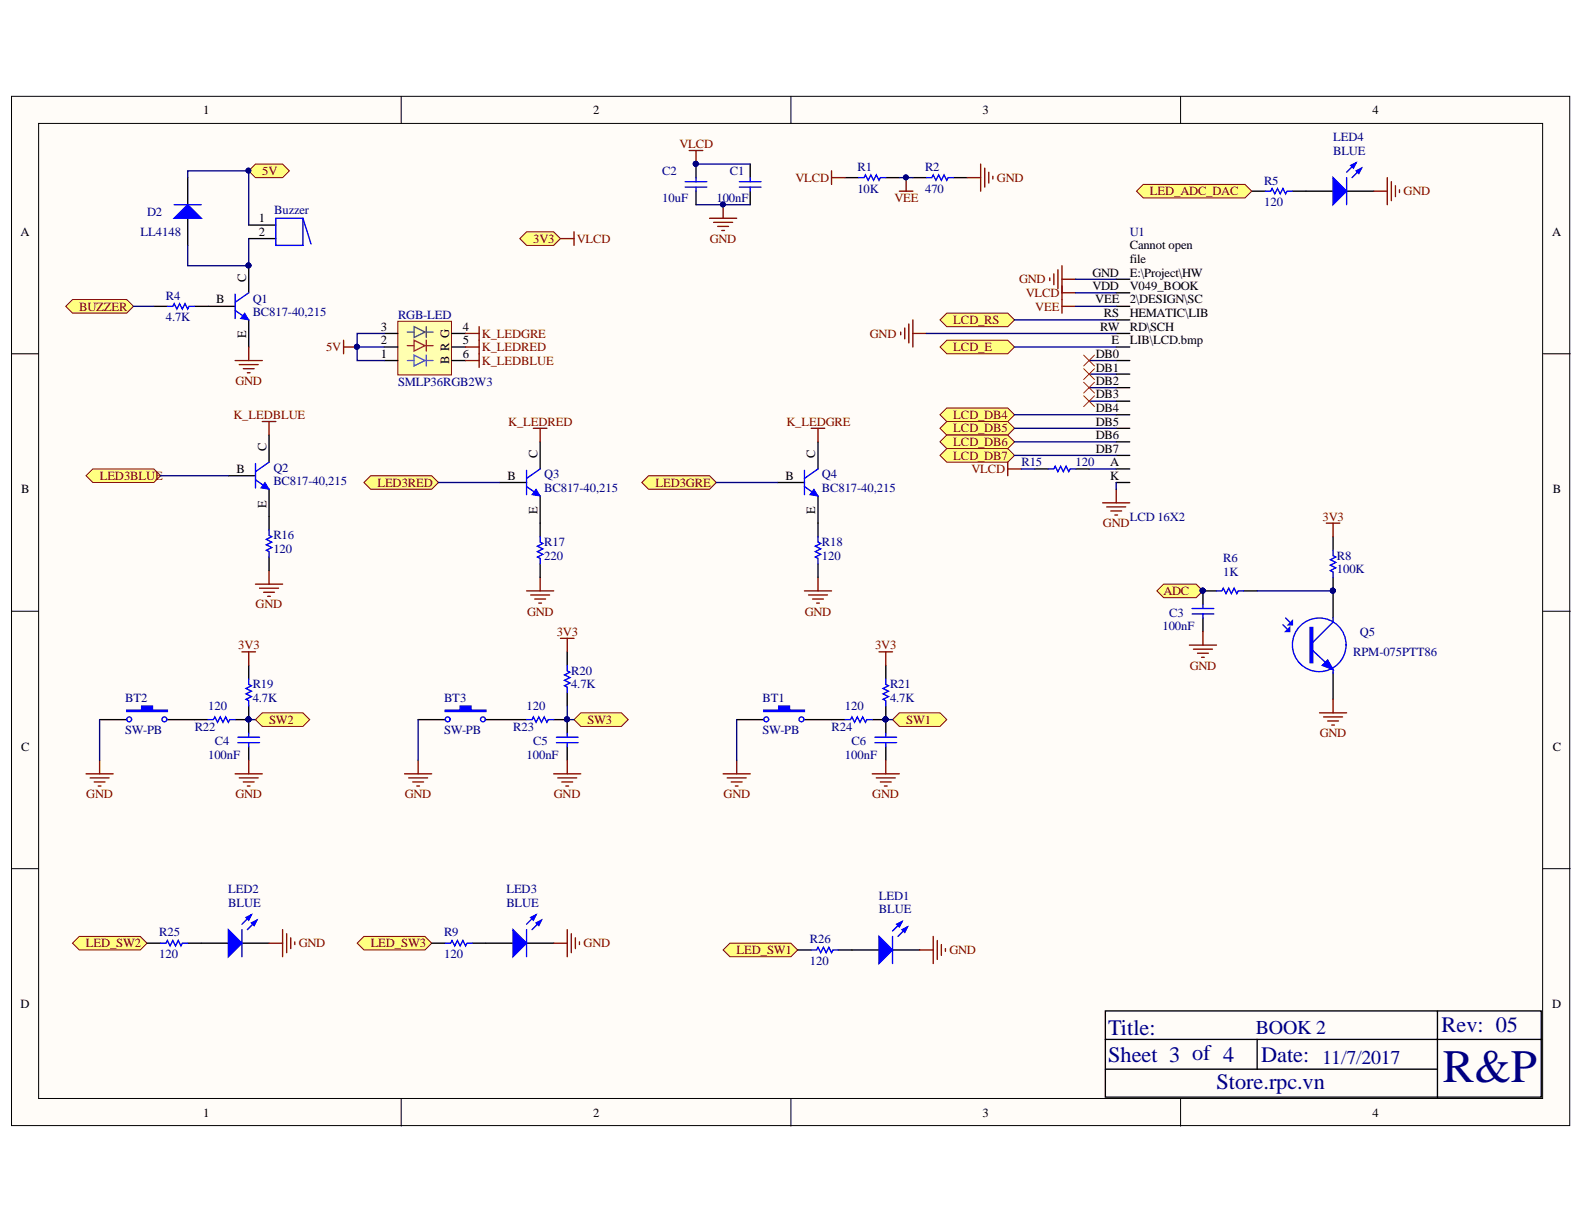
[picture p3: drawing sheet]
<svg xmlns="http://www.w3.org/2000/svg" width="279mm" height="216mm" viewBox="0 0 279 216" stroke-linecap="round" stroke-linejoin="round" font-family="sans-serif">
<defs><g id="words">
<text font-size="8.2" fill="#000080" x="254.5" y="190.9">R&amp;P</text>
<g font-size="3.9" fill="#000080">
<text x="195.5" y="182.5">Title:</text>
<text x="254.3" y="182.1">Rev: 05</text>
<text x="195.5" y="187.3">Sheet 3 of 4</text>
<text x="222.5" y="187.3">Date:</text>
<text x="214.6" y="192">Store.rpc.vn</text>
</g>
<g font-size="3.5" fill="#000080">
<text x="221.5" y="182.3">BOOK 2</text>
<text x="233.2" y="187.6">11/7/2017</text>
</g>
<g font-size="2.2">
<text x="35.9" y="20.1">1</text>
<text x="104.6" y="20.1">2</text>
<text x="173.3" y="20.1">3</text>
<text x="242.1" y="20.1">4</text>
<text x="3.6" y="41.6">A</text>
<text x="45.7" y="39.2">1</text>
<text x="45.7" y="41.6">2</text>
<text x="273.8" y="41.6">A</text>
<text x="199.3" y="44">Cannot open</text>
<text x="199.3" y="46.4">file</text>
<text x="38.1" y="53.5">B</text>
<text x="43.4" y="49.7" transform="rotate(-90 43.4 49.7)">C</text>
<text x="192.7" y="48.8">GND</text>
<text x="192.7" y="51.2">VDD</text>
<text x="193.2" y="53.5">VEE</text>
<text x="199.3" y="48.8">E:\Project\HW</text>
<text x="199.3" y="51.2">V049_BOOK</text>
<text x="199.3" y="53.5">2\DESIGN\SC</text>
<text x="43.4" y="59.6" transform="rotate(-90 43.4 59.6)">E</text>
<text x="67.2" y="58.3">3</text>
<text x="81.6" y="58.3">4</text>
<text x="194" y="58.3">RW</text>
<text x="194.7" y="56">RS</text>
<text x="199.3" y="56">HEMATIC\LIB</text>
<text x="199.3" y="58.3">RD\SCH</text>
<text x="67.2" y="63.2">1</text>
<text x="67.2" y="60.7">2</text>
<text x="79.3" y="64.2" transform="rotate(-90 79.3 64.2)">B R G</text>
<text x="81.6" y="60.7">5</text>
<text x="81.6" y="63.2">6</text>
<text x="193.3" y="63.2">DB0</text>
<text x="193.3" y="65.5">DB1</text>
<text x="196.1" y="60.7">E</text>
<text x="199.3" y="60.7">LIB\LCD.bmp</text>
<text x="193.3" y="67.9">DB2</text>
<text x="193.3" y="70.3">DB3</text>
<text x="193.3" y="72.7">DB4</text>
<text x="193.3" y="75.1">DB5</text>
<text x="193.3" y="77.5">DB6</text>
<text x="41.7" y="83.5">B</text>
<text x="47" y="79.6" transform="rotate(-90 47 79.6)">C</text>
<text x="94.8" y="80.8" transform="rotate(-90 94.8 80.8)">C</text>
<text x="143.8" y="80.8" transform="rotate(-90 143.8 80.8)">C</text>
<text x="193.3" y="79.8">DB7</text>
<text x="195.8" y="82.3">A</text>
<text x="3.7" y="87">B</text>
<text x="47" y="89.6" transform="rotate(-90 47 89.6)">E</text>
<text x="89.5" y="84.6">B</text>
<text x="138.6" y="84.6">B</text>
<text x="195.8" y="84.6">K</text>
<text x="273.9" y="87">B</text>
<text x="94.8" y="90.7" transform="rotate(-90 94.8 90.7)">E</text>
<text x="143.8" y="90.7" transform="rotate(-90 143.8 90.7)">E</text>
<text x="3.7" y="132.4">C</text>
<text x="273.9" y="132.4">C</text>
<text x="3.6" y="177.8">D</text>
<text x="273.8" y="177.8">D</text>
<text x="35.9" y="196.9">1</text>
<text x="104.6" y="196.9">2</text>
<text x="173.3" y="196.9">3</text>
<text x="242.1" y="196.9">4</text>
</g>
<g font-size="2.2" fill="#800000">
<text x="119.9" y="26">VLCD</text>
<text x="46.3" y="30.9">5V</text>
<text x="140.3" y="32.1">VLCD</text>
<text x="157.8" y="35.7">VEE</text>
<text x="175.9" y="32.1">GND</text>
<text x="202.8" y="34.4">LED_ADC_DAC</text>
<text x="247.6" y="34.4">GND</text>
<text x="94.1" y="42.8">3V3</text>
<text x="101.8" y="42.8">VLCD</text>
<text x="125.2" y="42.8">GND</text>
<text x="179.7" y="50">GND</text>
<text x="180.9" y="52.3">VLCD</text>
<text x="14" y="54.8">BUZZER</text>
<text x="85" y="59.5">K_LEDGRE</text>
<text x="153.4" y="59.5">GND</text>
<text x="168.2" y="57.2">LCD_RS</text>
<text x="182.6" y="54.8">VEE</text>
<text x="57.5" y="61.9">5V</text>
<text x="85" y="64.4">K_LEDBLUE</text>
<text x="85" y="61.9">K_LEDRED</text>
<text x="168.2" y="61.9">LCD_E</text>
<text x="41.5" y="67.9">GND</text>
<text x="41.2" y="73.9">K_LEDBLUE</text>
<text x="89.7" y="75.1">K_LEDRED</text>
<text x="138.7" y="75.1">K_LEDGRE</text>
<text x="168.2" y="73.9">LCD_DB4</text>
<text x="168.2" y="76.3">LCD_DB5</text>
<text x="168.2" y="78.6">LCD_DB6</text>
<text x="168.2" y="81.1">LCD_DB7</text>
<text x="171.4" y="83.5">VLCD</text>
<text x="17.6" y="84.6">LED3BLUE</text>
<text x="66.6" y="85.8">LED3RED</text>
<text x="115.6" y="85.8">LED3GRE</text>
<text x="194.5" y="93">GND</text>
<text x="233.3" y="91.8">3V3</text>
<text x="45.1" y="107.3">GND</text>
<text x="205.2" y="104.9">ADC</text>
<text x="93" y="108.6">GND</text>
<text x="98.2" y="112.1">3V3</text>
<text x="141.9" y="108.6">GND</text>
<text x="42" y="114.5">3V3</text>
<text x="154.4" y="114.5">3V3</text>
<text x="209.9" y="118.1">GND</text>
<text x="47.5" y="127.7">SW2</text>
<text x="103.6" y="127.7">SW3</text>
<text x="159.9" y="127.7">SW1</text>
<text x="232.8" y="130.1">GND</text>
<text x="15.2" y="140.8">GND</text>
<text x="41.5" y="140.8">GND</text>
<text x="71.4" y="140.8">GND</text>
<text x="97.7" y="140.8">GND</text>
<text x="127.6" y="140.8">GND</text>
<text x="153.9" y="140.8">GND</text>
<text x="15.1" y="167.1">LED_SW2</text>
<text x="52.7" y="167.1">GND</text>
<text x="65.4" y="167.1">LED_SW3</text>
<text x="102.9" y="167.1">GND</text>
<text x="129.9" y="168.3">LED_SW1</text>
<text x="167.5" y="168.3">GND</text>
</g>
<g font-size="2.2" fill="#000080">
<text x="235.1" y="24.9">LED4</text>
<text x="235.1" y="27.3">BLUE</text>
<text x="116.8" y="35.7">10uF</text>
<text x="116.8" y="30.9">C2</text>
<text x="126.4" y="35.7">100nF</text>
<text x="128.7" y="30.9">C1</text>
<text x="151.2" y="34">10K</text>
<text x="151.2" y="30.2">R1</text>
<text x="163.2" y="34">470</text>
<text x="163.2" y="30.2">R2</text>
<text x="223" y="32.6">R5</text>
<text x="24.8" y="41.6">LL4148</text>
<text x="26" y="38.1">D2</text>
<text x="48.4" y="37.8">Buzzer</text>
<text x="199.3" y="41.6">U1</text>
<text x="223" y="36.4">120</text>
<text x="29.3" y="52.9">R4</text>
<text x="44.6" y="53.4">Q1</text>
<text x="29.3" y="56.7">4.7K</text>
<text x="44.6" y="55.7">BC817-40,215</text>
<text x="70.2" y="56.2">RGB-LED</text>
<text x="70.2" y="68.2">SMLP36RGB2W3</text>
<text x="48.2" y="83.2">Q2</text>
<text x="180.2" y="82.3">R15</text>
<text x="189.7" y="82.3">120</text>
<text x="48.2" y="85.6">BC817-40,215</text>
<text x="96" y="84.4">Q3</text>
<text x="96" y="86.8">BC817-40,215</text>
<text x="145" y="84.4">Q4</text>
<text x="145" y="86.8">BC817-40,215</text>
<text x="48.2" y="95.1">R16</text>
<text x="199.3" y="91.8">LCD 16X2</text>
<text x="48.2" y="97.6">120</text>
<text x="96" y="98.8">220</text>
<text x="96" y="96.3">R17</text>
<text x="145" y="98.8">120</text>
<text x="145" y="96.3">R18</text>
<text x="215.8" y="101.6">1K</text>
<text x="215.8" y="99.2">R6</text>
<text x="235.8" y="101.1">100K</text>
<text x="235.8" y="98.8">R8</text>
<text x="205" y="111.2">100nF</text>
<text x="206.2" y="108.7">C3</text>
<text x="239.9" y="112.1">Q5</text>
<text x="100.7" y="119.1">R20</text>
<text x="238.7" y="115.7">RPM-075PTT86</text>
<text x="22.1" y="123.8">BT2</text>
<text x="36.7" y="125.2">120</text>
<text x="44.6" y="123.8">4.7K</text>
<text x="44.6" y="121.4">R19</text>
<text x="78.3" y="123.8">BT3</text>
<text x="92.9" y="125.2">120</text>
<text x="100.7" y="121.4">4.7K</text>
<text x="134.5" y="123.8">BT1</text>
<text x="149" y="125.2">120</text>
<text x="157" y="123.8">4.7K</text>
<text x="157" y="121.4">R21</text>
<text x="22.1" y="129.5">SW-PB</text>
<text x="34.3" y="128.9">R22</text>
<text x="37.9" y="131.5">C4</text>
<text x="78.3" y="129.5">SW-PB</text>
<text x="90.5" y="128.9">R23</text>
<text x="94.1" y="131.5">C5</text>
<text x="134.5" y="129.5">SW-PB</text>
<text x="146.7" y="128.9">R24</text>
<text x="150.2" y="131.5">C6</text>
<text x="36.7" y="133.9">100nF</text>
<text x="92.9" y="133.9">100nF</text>
<text x="149" y="133.9">100nF</text>
<text x="40.3" y="157.5">LED2</text>
<text x="40.3" y="159.9">BLUE</text>
<text x="89.3" y="157.5">LED3</text>
<text x="89.3" y="159.9">BLUE</text>
<text x="155" y="158.7">LED1</text>
<text x="155" y="161.1">BLUE</text>
<text x="28.1" y="165.2">R25</text>
<text x="78.3" y="165.2">R9</text>
<text x="142.9" y="166.4">R26</text>
<text x="28.1" y="169">120</text>
<text x="78.3" y="169">120</text>
<text x="142.9" y="170.2">120</text>
</g>
</g></defs>
<g fill="#fffcf8" stroke="#000" stroke-width=".18">
<path d="M2 17h274.9v181.5h-274.9z"/>
<path d="M6.8 21.8h265.3v172h-265.3z"/>
</g>
<path d="M70.8 17v4.8M139.5 17v4.8M208.2 17v4.8M2 62.4h4.8M272.2 62.4h4.8M2 107.8h4.8M272.2 107.8h4.8M2 153.2h4.8M272.2 153.2h4.8M70.8 193.9v4.7M139.5 193.9v4.7M208.2 193.9v4.7" fill="none" stroke="#000" stroke-width=".18"/>
<g fill="none" stroke="#000" stroke-width=".24">
<path d="M196.9 49.3h2.4M196.9 51.6h2.4M196.9 54h2.4M196.9 56.4h2.4M196.9 58.8h2.4M196.9 61.2h2.4M196.9 63.6h2.4M196.9 66h2.4M196.9 68.4h2.4M196.9 70.8h2.4M196.9 73.2h2.4M196.9 75.5h2.4"/>
<path d="M196.9 77.9h2.4M196.9 80.3h2.4M196.9 82.7h2.4M196.9 85.1h2.4M195 178.3h76.9v15.2h-76.9zM253.5 178.3v15.3M195 188.6h58.5M195 183.3h77M221.8 183.3v5.3"/>
</g>
<path d="M204.1 104.2l1.2-1.2h5.7l1.2 1.2-1.2 1.2h-5.7z" fill-rule="evenodd" fill="#ffff80" stroke="#800000" stroke-width=".18"/>
<circle cx="212.1" cy="104.2" r=".43" fill="#000080" stroke="#000080" stroke-width=".18"/>
<path d="M212.2 104.2v2.4M212.2 109v2.4M17.6 126.9h4.8M29.5 126.9h4.8" fill="none" stroke="#000" stroke-width=".24"/>
<path d="M210.3 107.3h3.8M210.3 108.3h3.8M212.2 106.6v.7M212.2 108.3v.7" fill="none" stroke="#00f" stroke-width=".24"/>
<path d="M209.8 113.8h4.8M210.5 114.5h3.4M211.2 115.2h1.9M211.9 115.9h.5M212.2 111.4v2.4" fill="none" stroke="#800000" stroke-width=".24"/>
<path d="M22.4 125.3h2.6v-.8h1.9v.8h2.6v.2h-7.1z" fill-rule="evenodd" fill="#00f"/>
<g fill="none" stroke="#00f" stroke-width=".24">
<path d="M43.9 119.8v.9l.4 .3-.9 .4 .9 .5-.9 .5 .9 .5-.9 .4 .5 .3v.9M22.4 125.3h2.6v-.8h1.9v.8h2.6v.2h-7.1zM36.7 126.9h1l.2-.4 .5 .9 .4-.9 .5 .9 .5-.9 .5 .9 .2-.5h1M42 130h3.8M42 131h3.8M43.9 129.3v.7M43.9 131v.7"/>
<circle cx="22.8" cy="126.9" r=".43"/>
<circle cx="29" cy="126.9" r=".43"/>
</g>
<path d="M43.9 117.4v2.4M34.3 126.9h2.4M41.5 126.9h2.4M43.9 124.5v4.8M43.9 131.7v2.4" fill="none" stroke="#000" stroke-width=".24"/>
<circle cx="43.8" cy="126.9" r=".43" fill="#000080" stroke="#000080" stroke-width=".18"/>
<path d="M42.7 115h2.4M43.9 115v2.4M15.2 136.5h4.8M15.9 137.2h3.3M16.6 137.9h1.9M17.3 138.6h.5M17.6 134.1v2.4M41.5 136.5h4.8M42.2 137.2h3.3M42.9 137.9h1.9M43.6 138.6h.5M43.9 134.1v2.4" fill="none" stroke="#800000" stroke-width=".24"/>
<path d="M17.6 126.9v7.2" fill="none" stroke="#000080" stroke-width=".24"/>
<path d="M157.4 126.9l1.2-1.2h7.2l1.2 1.2-1.2 1.2h-7.2z" fill-rule="evenodd" fill="#ffff80" stroke="#800000" stroke-width=".18"/>
<path d="M43.9 126.9h1.2" fill="none" stroke="#000080" stroke-width=".24"/>
<circle cx="43.8" cy="126.9" r=".43" fill="#000080" stroke="#000080" stroke-width=".18"/>
<path d="M73.8 126.9h4.7M85.7 126.9h4.8" fill="none" stroke="#000" stroke-width=".24"/>
<path d="M78.5 125.3h2.7v-.8h1.9v.8h2.6v.2h-7.2z" fill-rule="evenodd" fill="#00f"/>
<g fill="none" stroke="#00f" stroke-width=".24">
<path d="M100.1 117.4v.9l.4 .3-.9 .4 .9 .5-.9 .5 .9 .5-.9 .5 .5 .2v1M78.5 125.3h2.7v-.8h1.9v.8h2.6v.2h-7.2zM92.9 126.9h.9l.3-.4 .5 .9 .4-.9 .5 .9 .5-.9 .5 .9 .2-.5h1M98.1 130h3.9M98.1 131h3.9M100.1 129.3v.7M100.1 131v.7"/>
<circle cx="79" cy="126.9" r=".43"/>
<circle cx="85.2" cy="126.9" r=".43"/>
</g>
<path d="M100.1 115v2.4M90.5 126.9h2.4M97.7 126.9h2.4v2.4M100.1 122.2v2.3M100.1 131.7v2.4" fill="none" stroke="#000" stroke-width=".24"/>
<circle cx="100" cy="126.9" r=".43" fill="#000080" stroke="#000080" stroke-width=".18"/>
<path d="M98.9 112.6h2.4M100.1 112.6v2.4M71.4 136.5h4.7M72.1 137.2h3.3M72.8 137.9h1.9M73.5 138.6h.5M73.8 134.1v2.4M97.7 136.5h4.7M98.4 137.2h3.3M99.1 137.9h1.9M99.8 138.6h.5M100.1 134.1v2.4" fill="none" stroke="#800000" stroke-width=".24"/>
<path d="M73.8 126.9v7.2" fill="none" stroke="#000080" stroke-width=".24"/>
<path d="M45.1 126.9l1.2-1.2h7.1l1.2 1.2-1.2 1.2h-7.1z" fill-rule="evenodd" fill="#ffff80" stroke="#800000" stroke-width=".18"/>
<path d="M129.9 126.9h4.8M141.9 126.9h4.8" fill="none" stroke="#000" stroke-width=".24"/>
<path d="M134.7 125.3h2.7v-.8h1.9v.8h2.6v.2h-7.2z" fill-rule="evenodd" fill="#00f"/>
<g fill="none" stroke="#00f" stroke-width=".24">
<path d="M156.2 119.8v.9l.5 .3-.9 .4 .9 .5-.9 .5 .9 .5-.9 .4 .4 .3v.9M134.7 125.3h2.7v-.8h1.9v.8h2.6v.2h-7.2zM149.1 126.9h.9l.3-.4 .4 .9 .5-.9 .5 .9 .5-.9 .5 .9 .2-.5h.9M154.3 130h3.9M154.3 131h3.9M156.2 129.3v.7M156.2 131v.7"/>
<circle cx="135.2" cy="126.9" r=".43"/>
<circle cx="141.4" cy="126.9" r=".43"/>
</g>
<path d="M156.2 117.4v2.4M146.7 126.9h2.4M153.8 126.9h2.4M156.2 124.5v4.8M156.2 131.7v2.4" fill="none" stroke="#000" stroke-width=".24"/>
<circle cx="156.2" cy="126.9" r=".43" fill="#000080" stroke="#000080" stroke-width=".18"/>
<path d="M155 115h2.4M156.2 115v2.4M127.6 136.5h4.7M128.3 137.2h3.3M129 137.9h1.9M129.7 138.6h.5M129.9 134.1v2.4M153.8 136.5h4.8M154.6 137.2h3.3M155.3 137.9h1.9M156 138.6h.5M156.2 134.1v2.4" fill="none" stroke="#800000" stroke-width=".24"/>
<path d="M129.9 126.9v7.2" fill="none" stroke="#000080" stroke-width=".24"/>
<path d="M101.3 126.9l1.1-1.2h7.2l1.2 1.2-1.2 1.2h-7.2z" fill-rule="evenodd" fill="#ffff80" stroke="#800000" stroke-width=".18"/>
<path d="M156.2 126.9h1.2" fill="none" stroke="#000080" stroke-width=".24"/>
<g fill="#000080" stroke="#000080" stroke-width=".18">
<circle cx="156.2" cy="126.9" r=".43"/>
<circle cx="43.8" cy="46.8" r=".43"/>
</g>
<path d="M36.7 54h4.8M43.9 46.9v4.7M43.9 56.4v4.8" fill="none" stroke="#000" stroke-width=".24"/>
<path d="M41.5 54.8l2.4 1.6M41.5 51.9v4.3M43.9 51.6l-2.4 1.7" fill="none" stroke="#00f" stroke-width=".24"/>
<path d="M43.2 55.2l.7 1.2-1.5-.2z" fill="#00f"/>
<path d="M43.2 55.2l.7 1.2-1.5-.2z" fill="none" stroke="#00f" stroke-width=".18"/>
<circle cx="43.8" cy="46.8" r=".43" fill="#000080" stroke="#000080" stroke-width=".18"/>
<path d="M33.1 31.3v4.8M33.1 38.5v4.8M43.9 39.7h4.8M43.9 42.1h4.8" fill="none" stroke="#000" stroke-width=".24"/>
<path d="M48.7 38.5h4.7v4.8h-4.7zM53.4 38.5l1.5 4.5" fill="none" stroke="#00f" stroke-width=".24"/>
<path d="M30.7 38.5l2.4-2.4 2.4 2.4z" fill="#00f"/>
<path d="M30.7 38.5l2.4-2.4 2.4 2.4zM30.7 36.1h4.8M29.5 54h1l.2-.4 .5 .9 .5-.9 .5 .9 .4-.9 .5 .9 .3-.5h.9" fill="none" stroke="#00f" stroke-width=".24"/>
<path d="M33.1 31.3v-1.2h10.8v9.6M43.9 42.1v4.8h-10.8v-3.6" fill="none" stroke="#000080" stroke-width=".24"/>
<g fill="#000080" stroke="#000080" stroke-width=".18">
<circle cx="43.8" cy="30.1" r=".43"/>
<circle cx="43.8" cy="46.8" r=".43"/>
</g>
<path d="M27.1 54h2.4M34.3 54h2.4" fill="none" stroke="#000" stroke-width=".24"/>
<path d="M41.5 63.6h4.8M42.2 64.3h3.3M42.9 65h1.9M43.6 65.7h.5M43.9 61.2v2.4" fill="none" stroke="#800000" stroke-width=".24"/>
<path d="M11.6 54l1.2-1.2h9.6l1.1 1.2-1.1 1.2h-9.6z" fill-rule="evenodd" fill="#ffff80" stroke="#800000" stroke-width=".18"/>
<path d="M23.5 54h3.6" fill="none" stroke="#000080" stroke-width=".24"/>
<path d="M70.2 56.7h9.4v9.4h-9.4z" fill="#ffffb0" stroke="#800000" stroke-width=".18"/>
<path d="M67.8 58.8h2.4M79.7 58.8h2.4M47.5 76.7v4.8M67.8 63.6h2.4M67.8 61.2h2.4M79.7 63.6h2.4M79.7 61.2h2.4M40.3 83.9h4.8M47.5 86.3v4.8" fill="none" stroke="#000" stroke-width=".24"/>
<path d="M71.8 61h1.2M73 60l2 1-2 .9zM75.2 60v1.9M75.2 61h1.2" fill="none" stroke="#ee0e22" stroke-width=".24"/>
<path d="M71.8 63.6h1.2M73 62.6l2 1-2 1zM75.2 62.6v2M75.2 63.6h1.2" fill="none" stroke="#009cca" stroke-width=".24"/>
<path d="M71.8 58.6h1.2M73 57.6l2 1-2 .9zM75.2 57.6v1.9M75.2 58.6h1.2" fill="none" stroke="#00a36e" stroke-width=".24"/>
<path d="M82.1 58.8h2.4M84.5 57.6v7.2M82.1 63.6h2.4M82.1 61.2h2.4" fill="none" stroke="#800000" stroke-width=".24"/>
<path d="M45.1 84.6l2.4 1.7M45.1 81.8v4.3M47.5 81.5l-2.4 1.7" fill="none" stroke="#00f" stroke-width=".24"/>
<path d="M46.7 85.1l.8 1.2-1.5-.2z" fill="#00f"/>
<path d="M46.7 85.1l.8 1.2-1.5-.2z" fill="none" stroke="#00f" stroke-width=".18"/>
<path d="M46.3 74.4h2.4M47.5 74.4v2.3M60.6 60v2.4M60.6 61.2h2.4M45.1 103h4.7M45.8 103.8h3.3M46.5 104.5h1.9M47.2 105.2h.5M47.5 100.6v2.4" fill="none" stroke="#800000" stroke-width=".24"/>
<circle cx="62.9" cy="61.2" r=".43" fill="#000080" stroke="#000080" stroke-width=".18"/>
<path d="M67.8 58.8h-4.8v4.8h4.8M63 61.2h4.8" fill="none" stroke="#000080" stroke-width=".24"/>
<path d="M95.3 77.9v4.8M88.1 85.1h4.8M95.3 87.5v4.8" fill="none" stroke="#000" stroke-width=".24"/>
<path d="M92.9 85.8l2.4 1.7M92.9 83v4.3M95.3 82.7l-2.4 1.7" fill="none" stroke="#00f" stroke-width=".24"/>
<path d="M94.6 86.3l.7 1.2-1.5-.2z" fill="#00f"/>
<path d="M94.6 86.3l.7 1.2-1.5-.2z" fill="none" stroke="#00f" stroke-width=".18"/>
<path d="M94.1 75.5h2.4M95.3 75.5v2.4M92.9 104.2h4.8M93.6 104.9h3.3M94.3 105.7h1.9M95 106.4h.5M95.3 101.8v2.4" fill="none" stroke="#800000" stroke-width=".24"/>
<g fill="#ffff80" stroke="#800000" stroke-width=".18">
<path d="M15.2 83.9l1.2-1.2h10.7l1.2 1.2-1.2 1.2h-10.7z" fill-rule="evenodd"/>
<path d="M64.2 85.1l1.2-1.2h10.7l1.2 1.2-1.2 1.2h-10.7z" fill-rule="evenodd"/>
</g>
<path d="M144.3 77.9v4.8M137.1 85.1h4.8M144.3 87.5v4.8" fill="none" stroke="#000" stroke-width=".24"/>
<path d="M141.9 85.8l2.4 1.7M141.9 83v4.3M144.3 82.7l-2.4 1.7" fill="none" stroke="#00f" stroke-width=".24"/>
<path d="M143.6 86.3l.7 1.2-1.4-.2z" fill="#00f"/>
<path d="M143.6 86.3l.7 1.2-1.4-.2z" fill="none" stroke="#00f" stroke-width=".18"/>
<path d="M143.1 75.5h2.4M144.3 75.5v2.4M141.9 104.2h4.8M142.6 104.9h3.4M143.3 105.7h1.9M144 106.4h.5M144.3 101.8v2.4" fill="none" stroke="#800000" stroke-width=".24"/>
<path d="M113.2 85.1l1.2-1.2h10.8l1.2 1.2-1.2 1.2h-10.8z" fill-rule="evenodd" fill="#ffff80" stroke="#800000" stroke-width=".18"/>
<path d="M85.7 166.4h4.8M92.9 166.4h4.8" fill="none" stroke="#000" stroke-width=".24"/>
<path d="M90.5 164l2.4 2.4-2.4 2.4z" fill="#00f"/>
<path d="M90.5 164l2.4 2.4-2.4 2.4zM94.6 161.4l-1.7 1.6M95.5 162.3l-1.7 1.7" fill="none" stroke="#00f" stroke-width=".24"/>
<path d="M94.6 162.8l.9-.5-.5 1z" fill="#00f"/>
<path d="M94.6 162.8l.9-.5-.5 1z" fill="none" stroke="#00f" stroke-width=".24"/>
<path d="M93.6 161.8l1-.4-.5 .9z" fill="#00f"/>
<path d="M92.9 164v4.8M93.6 161.8l1-.4-.5 .9z" fill="none" stroke="#00f" stroke-width=".24"/>
<g fill="#ffff80" stroke="#800000" stroke-width=".18">
<path d="M127.6 167.6l1.1-1.2h10.8l1.2 1.2-1.2 1.2h-10.8z" fill-rule="evenodd"/>
<path d="M12.8 166.4l1.2-1.2h10.7l1.2 1.2-1.2 1.2h-10.7z" fill-rule="evenodd"/>
<path d="M63 166.4l1.2-1.2h10.8l1.1 1.2-1.1 1.2h-10.8z" fill-rule="evenodd"/>
</g>
<path d="M98.9 42.1h2.4M101.3 40.9v2.4M185.2 49v.5M185.9 48.3v1.9M186.6 47.6v3.3M187.3 46.9v5.9M187.3 49.3h2.4M187.3 51.6h2.4" fill="none" stroke="#800000" stroke-width=".24"/>
<path d="M189.7 49.3h7.2M189.7 51.6h7.2" fill="none" stroke="#000080" stroke-width=".24"/>
<g fill="#ffff80" stroke="#800000" stroke-width=".18">
<path d="M165.8 56.4l1.2-1.2h10.8l1.2 1.2-1.2 1.2h-10.8z" fill-rule="evenodd"/>
<path d="M165.8 61.2l1.2-1.2h10.8l1.2 1.2-1.2 1.2h-10.8z" fill-rule="evenodd"/>
<path d="M165.8 73.2l1.2-1.2h10.8l1.2 1.2-1.2 1.2h-10.8z" fill-rule="evenodd"/>
<path d="M165.8 75.5l1.2-1.1h10.8l1.2 1.1-1.2 1.2h-10.8z" fill-rule="evenodd"/>
<path d="M165.8 77.9l1.2-1.2h10.8l1.2 1.2-1.2 1.2h-10.8z" fill-rule="evenodd"/>
<path d="M165.8 80.3l1.2-1.2h10.8l1.2 1.2-1.2 1.2h-10.8z" fill-rule="evenodd"/>
</g>
<path d="M122.8 28.9h9.5M189.7 54h7.2M192.1 63.6h4.8M192.1 66h4.8M192.1 68.4h4.8M192.1 70.8h4.8M180.1 82.7h2.4M192.1 82.7h4.8M196.9 85.1v1.2" fill="none" stroke="#000080" stroke-width=".24"/>
<g fill="none" stroke="#800000" stroke-width=".24">
<path d="M121.6 26.6h2.4M122.8 26.6v2.3M125.2 38.5h4.7M125.9 39.2h3.3M126.6 39.9h1.9M127.6 36.1v2.4M146.7 30.1v2.4M146.7 31.3h2.4M158.6 33.7h2.4M159.8 31.3v2.4M170.6 31.3h2.4M173 28.9v4.8"/>
<path d="M173.7 29.7v3.3M174.4 30.4v1.9M175.1 31.1v.5M127.3 40.7h.5M158.9 58.6v.5M159.6 57.9v1.9M160.3 57.1v3.4M161 56.4v4.8M161 58.8h2.4M187.3 52.8v2.4M187.3 54h2.4M177.8 81.5v2.4"/>
<path d="M177.8 82.7h2.3M194.5 88.7h4.8M195.2 89.4h3.4M195.9 90.1h1.9M196.6 90.8h.5M196.9 86.3v2.4"/>
</g>
<path d="M132.3 28.9v2.4M132.3 33.7v2.4M149.1 31.3h2.4M156.2 31.3h2.4M161 31.3h2.4M168.2 31.3h2.4M182.5 82.7h2.4M189.7 82.7h2.4M212.2 104.2h2.4M219.4 104.2h2.4" fill="none" stroke="#000" stroke-width=".24"/>
<path d="M130.4 32h3.8M130.4 33h3.8M132.3 31.3v.7M132.3 33v.7M151.5 31.3h.9l.3-.4 .4 .9 .5-.9 .5 .9 .5-.9 .4 .9 .3-.5h.9M163.4 31.3h1l.2-.4 .5 .9 .5-.9 .4 .9 .5-.9 .5 .9 .2-.5h1M184.9 82.7h1l.2-.5 .5 1 .5-1 .5 1 .4-1 .5 1 .3-.5h.9M214.6 104.2h.9l.3-.4 .5 .9 .4-.9 .5 .9 .5-.9 .5 .9 .2-.5h1" fill="none" stroke="#00f" stroke-width=".24"/>
<g fill="#000080" stroke="#000080" stroke-width=".18">
<circle cx="122.7" cy="28.9" r=".43"/>
<circle cx="127.5" cy="36.1" r=".43"/>
<circle cx="159.8" cy="31.3" r=".43"/>
<circle cx="212.1" cy="104.2" r=".43"/>
</g>
<path d="M191.1 62.6l2 2M191.1 65l2 1.9M191.1 67.4l2 1.9M191.1 69.8l2 1.9M193.1 62.6l-2 2M193.1 65l-2 1.9M193.1 67.4l-2 1.9M193.1 69.8l-2 1.9" fill="none" stroke="#f00" stroke-width=".18"/>
<path d="M91.7 42.1l1.2-1.2h4.8l1.2 1.2-1.2 1.2h-4.8z" fill-rule="evenodd" fill="#ffff80" stroke="#800000" stroke-width=".18"/>
<path d="M47.5 91.1v2.4M47.5 98.3v2.3M95.3 92.3v2.4M95.3 99.4v2.4M144.3 92.3v2.4M144.3 99.4v2.4M35.5 166.4h4.8M42.7 166.4h4.8" fill="none" stroke="#000" stroke-width=".24"/>
<path d="M47.5 93.5v.9l.4 .3-.9 .4 .9 .5-.9 .5 .9 .5-.9 .5 .5 .2v1M95.3 94.7v.9l.5 .3-1 .4 1 .5-1 .5 1 .5-1 .5 .5 .2v.9M144.3 94.7v.9l.5 .3-1 .4 1 .5-1 .5 1 .5-1 .5 .5 .2v.9" fill="none" stroke="#00f" stroke-width=".24"/>
<path d="M28.3 83.9h12M77.3 85.1h10.8M126.4 85.1h10.7" fill="none" stroke="#000080" stroke-width=".24"/>
<path d="M40.3 164l2.4 2.4-2.4 2.4z" fill="#00f"/>
<path d="M40.3 164l2.4 2.4-2.4 2.4zM44.3 161.4l-1.6 1.6M45.3 162.3l-1.7 1.7" fill="none" stroke="#00f" stroke-width=".24"/>
<path d="M44.3 162.8l1-.5-.5 1z" fill="#00f"/>
<path d="M44.3 162.8l1-.5-.5 1z" fill="none" stroke="#00f" stroke-width=".24"/>
<path d="M43.4 161.8l.9-.4-.4 .9z" fill="#00f"/>
<path d="M42.7 164v4.8M43.4 161.8l.9-.4-.4 .9z" fill="none" stroke="#00f" stroke-width=".24"/>
<path d="M150.3 167.6h4.7M157.4 167.6h4.8" fill="none" stroke="#000" stroke-width=".24"/>
<path d="M155 165.2l2.4 2.4-2.4 2.4z" fill="#00f"/>
<path d="M155 165.2l2.4 2.4-2.4 2.4zM159.1 162.5l-1.7 1.7M160.1 163.5l-1.7 1.7" fill="none" stroke="#00f" stroke-width=".24"/>
<path d="M159.1 164l1-.5-.5 1z" fill="#00f"/>
<path d="M159.1 164l1-.5-.5 1z" fill="none" stroke="#00f" stroke-width=".24"/>
<path d="M158.2 163l.9-.5-.5 1z" fill="#00f"/>
<path d="M157.4 165.2v4.8M158.2 163l.9-.5-.5 1z" fill="none" stroke="#00f" stroke-width=".24"/>
<path d="M43.9 30.1l1.2-1.2h4.7l1.2 1.2-1.2 1.2h-4.7z" fill-rule="evenodd" fill="#ffff80" stroke="#800000" stroke-width=".18"/>
<g fill="#000080" stroke="#000080" stroke-width=".18">
<circle cx="43.8" cy="30.1" r=".43"/>
<circle cx="100" cy="126.9" r=".43"/>
<circle cx="127.5" cy="36.1" r=".43"/>
<circle cx="122.7" cy="28.9" r=".43"/>
<circle cx="235.1" cy="104.2" r=".43"/>
</g>
<path d="M122.8 36.1h9.5M163.4 58.8h33.5M100.1 124.5v2.4h1.2" fill="none" stroke="#000080" stroke-width=".24"/>
<g fill="none" stroke="#800000" stroke-width=".24">
<path d="M47.5 166.4h2.3M49.8 164v4.8M50.6 164.7v3.3M51.3 165.4v1.9M52 166.1v.5M97.7 166.4h2.4M100.1 164v4.8M100.8 164.7v3.3M101.5 165.4v1.9M102.2 166.1v.5M162.2 167.6h2.4M164.6 165.2v4.8"/>
<path d="M165.3 165.9v3.3M166 166.6v1.9M166.8 167.3v.5"/>
</g>
<path d="M122.8 28.9v2.4M122.8 33.7v2.4M235.1 104.2v4.8M235.1 118.6v4.7M25.9 166.4h2.4M33.1 166.4h2.4M76.1 166.4h2.4M83.3 166.4h2.4M140.7 167.6h2.4M147.9 167.6h2.4" fill="none" stroke="#000" stroke-width=".24"/>
<path d="M120.9 32h3.8M120.9 33h3.8M122.8 31.3v.7M122.8 33v.7M226.3 110.2l.7 .7M226.8 109l.7 .7M28.3 166.4h1l.2-.5 .5 .9 .5-.9 .5 .9 .4-.9 .5 .9 .3-.4h.9M78.5 166.4h1l.2-.5 .5 .9 .5-.9 .5 .9 .4-.9 .5 .9 .3-.4h.9M143.1 167.6h.9l.3-.5 .5 .9 .4-.9 .5 .9 .5-.9 .5 .9 .2-.4h1" fill="none" stroke="#00f" stroke-width=".24"/>
<path d="M231.1 110.7h.5v6.2h-.5z" fill-rule="evenodd" fill="#00f"/>
<path d="M231.1 110.7h.5v6.2h-.5zM231.6 114.7l3.5 3.4v.7M235.1 109v.7l-3.5 3.6" fill="none" stroke="#00f" stroke-width=".24"/>
<path d="M233.2 117.4l1-1 .9 1.7z" fill="#00f"/>
<g fill="none" stroke="#00f" stroke-width=".24">
<path d="M233.2 117.4l1-1 .9 1.7z"/>
<circle cx="232.7" cy="113.7" r="4.7"/>
</g>
<path d="M227.2 110.2l.8-.7v.7z" fill="#00f"/>
<path d="M227.2 110.2l.8-.7v.7z" fill="none" stroke="#00f" stroke-width=".24"/>
<path d="M226.8 111.4l.7-.7v.7z" fill="#00f"/>
<path d="M235.1 97.1v.9l.5 .3-.9 .4 .9 .5-.9 .5 .9 .5-.9 .4 .4 .3v.9M226.8 111.4l.7-.7v.7z" fill="none" stroke="#00f" stroke-width=".24"/>
<circle cx="235.1" cy="104.2" r=".43" fill="#000080" stroke="#000080" stroke-width=".18"/>
<path d="M230.4 33.7h4.7M237.5 33.7h4.8M235.1 94.7v2.4M235.1 101.8v2.4" fill="none" stroke="#000" stroke-width=".24"/>
<path d="M233.9 92.3h2.4M235.1 92.3v2.4M232.7 125.7h4.8M233.5 126.5h3.3M234.2 127.2h1.9M234.9 127.9h.5M235.1 123.3v2.4" fill="none" stroke="#800000" stroke-width=".24"/>
<path d="M179 56.4h17.9M179 77.9h17.9M179 75.5h17.9M179 73.2h17.9M179 61.2h17.9M179 80.3h17.9" fill="none" stroke="#000080" stroke-width=".24"/>
<path d="M235.1 31.3l2.4 2.4-2.4 2.4z" fill="#00f"/>
<path d="M235.1 31.3l2.4 2.4-2.4 2.4zM239.2 28.7l-1.7 1.7M240.2 29.7l-1.7 1.6" fill="none" stroke="#00f" stroke-width=".24"/>
<path d="M239.2 30.1l1-.4-.5 .9z" fill="#00f"/>
<path d="M239.2 30.1l1-.4-.5 .9z" fill="none" stroke="#00f" stroke-width=".24"/>
<path d="M238.2 29.2l1-.5-.5 1z" fill="#00f"/>
<path d="M223.2 33.7h.9l.3-.5 .5 1 .4-1 .5 1 .5-1 .5 1 .2-.5h1M237.5 31.3v4.8M238.2 29.2l1-.5-.5 1z" fill="none" stroke="#00f" stroke-width=".24"/>
<path d="M242.3 33.7h2.4M244.7 31.3v4.8M245.4 32v3.4M246.1 32.8v1.9M246.9 33.5v.5" fill="none" stroke="#800000" stroke-width=".24"/>
<path d="M220.8 33.7h2.4M228 33.7h2.4" fill="none" stroke="#000" stroke-width=".24"/>
<path d="M200.5 33.7l1.2-1.2h17.9l1.2 1.2-1.2 1.2h-17.9z" fill-rule="evenodd" fill="#ffff80" stroke="#800000" stroke-width=".18"/>
<path d="M158.6 31.3h2.4M221.8 104.2h13.3" fill="none" stroke="#000080" stroke-width=".24"/>
<g fill="#000080" stroke="#000080" stroke-width=".18">
<circle cx="235.1" cy="104.2" r=".43"/>
<circle cx="159.8" cy="31.3" r=".43"/>
</g>
<use href="#words"/>
</svg>
